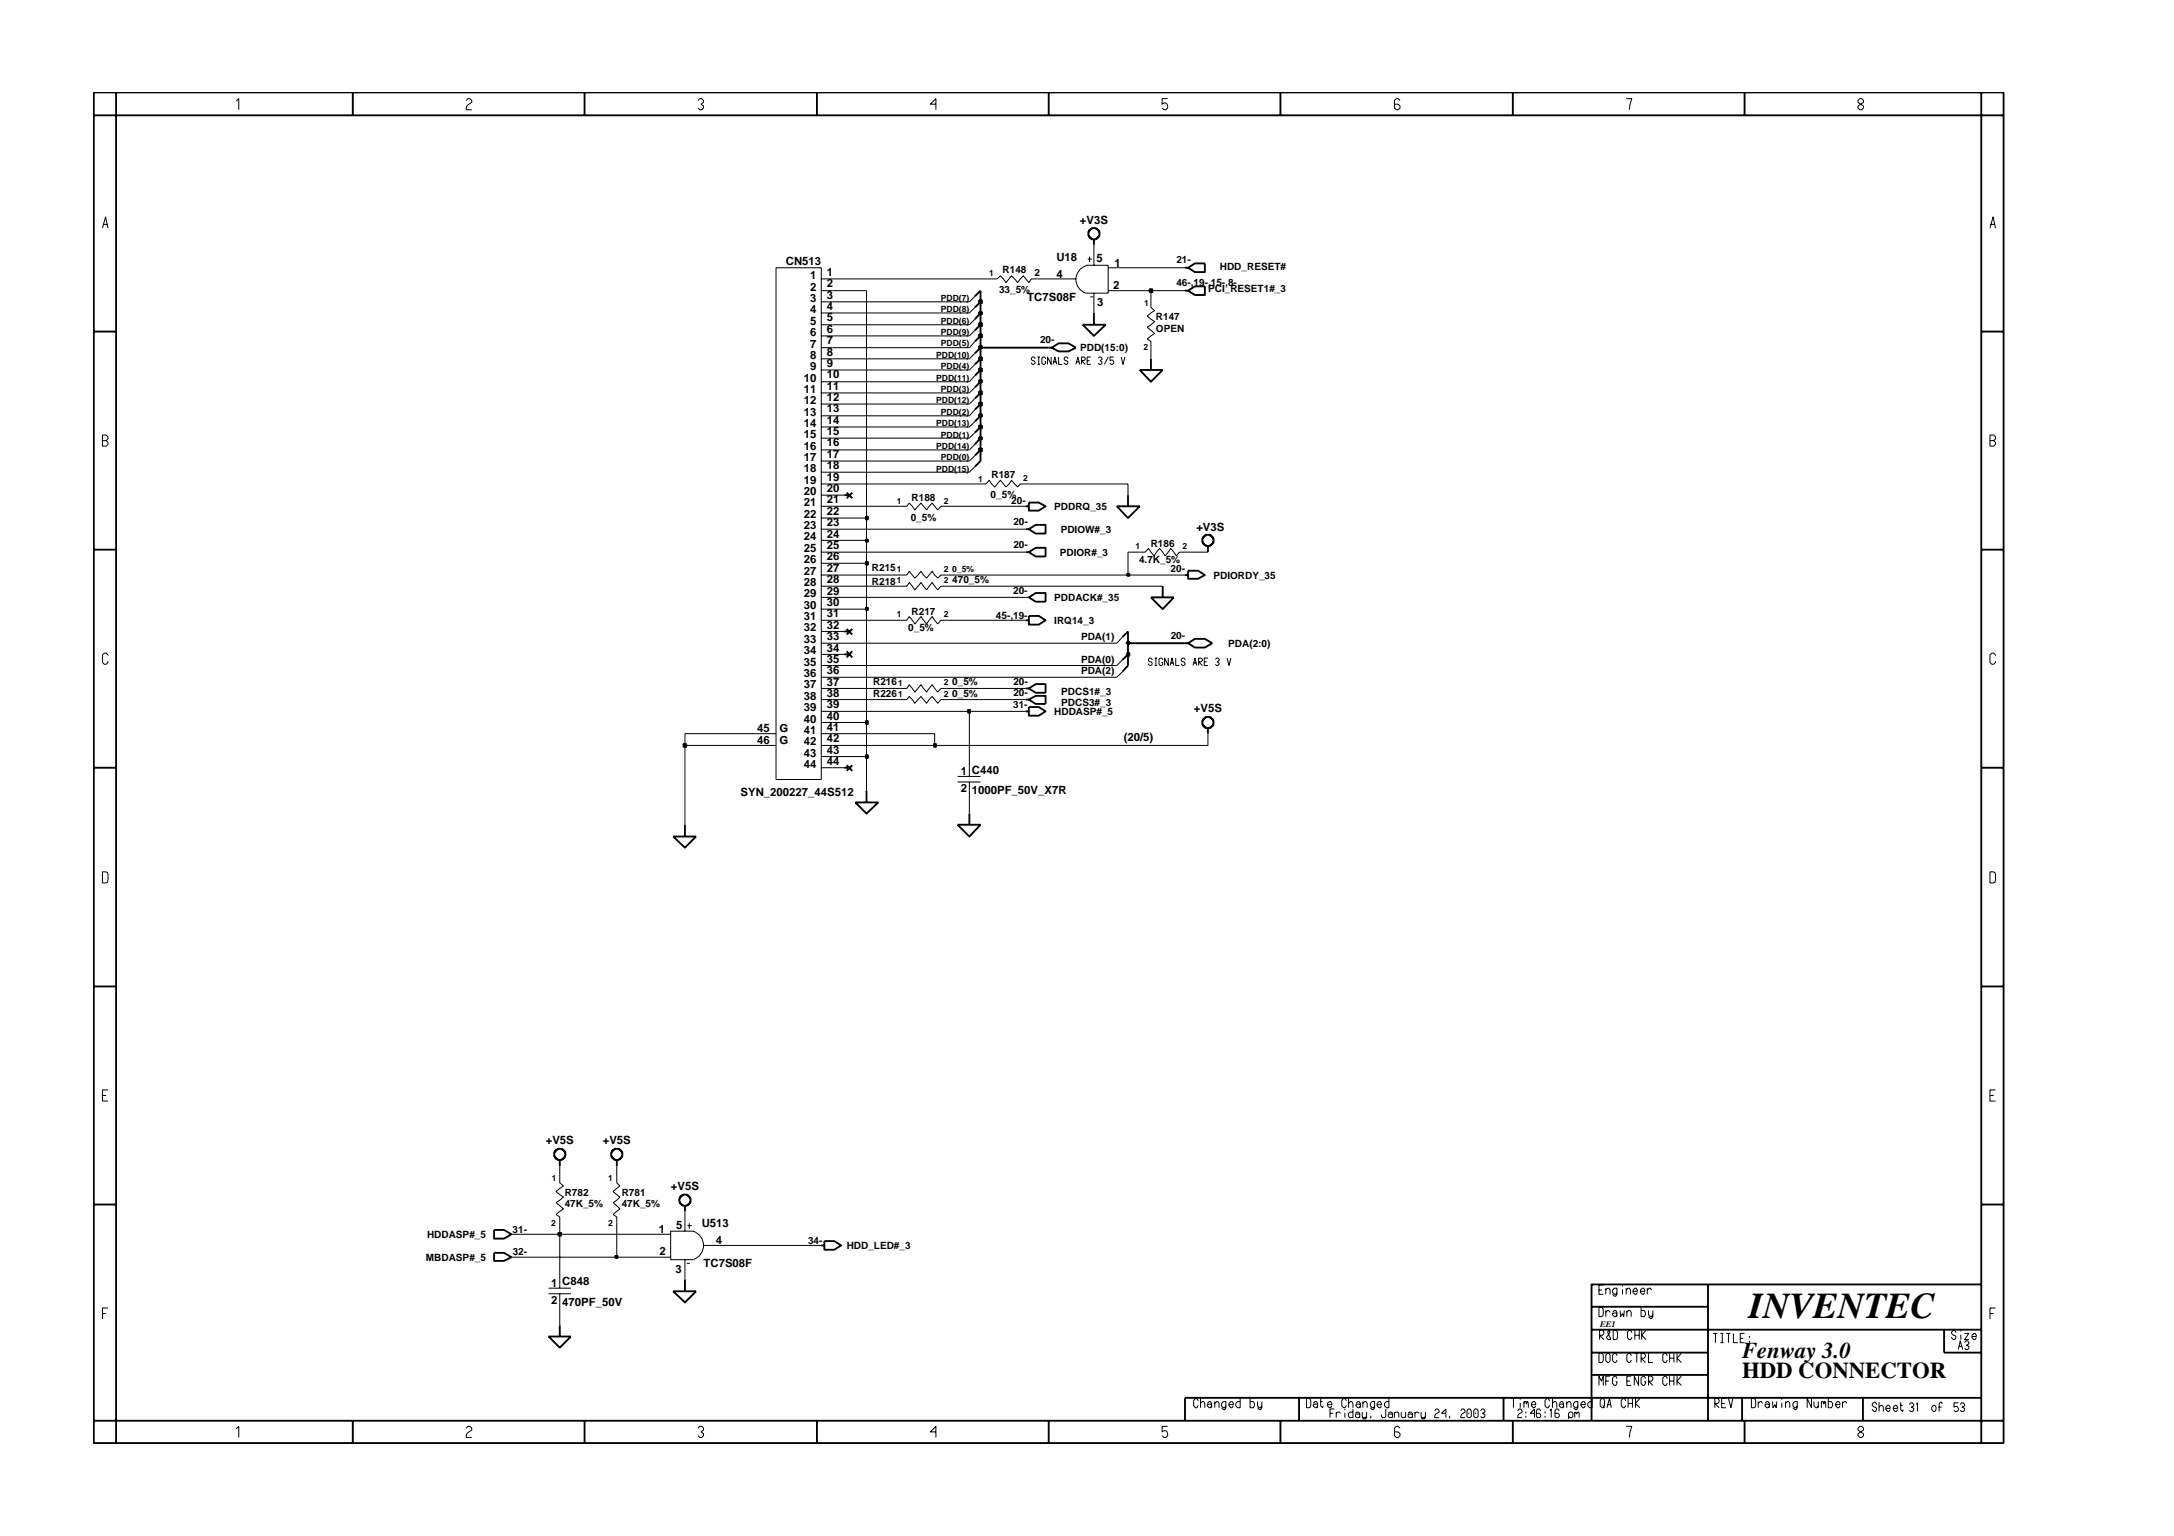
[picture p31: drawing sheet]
<svg xmlns="http://www.w3.org/2000/svg" width="297mm" height="210mm" viewBox="0 0 297 210" stroke-linecap="round" stroke-linejoin="round" font-family="sans-serif">
<defs><g id="words">
<text font-size="5" x="239" y="180.2">INVENTEC</text>
<g font-size="3.1">
<text x="238" y="185.6">Fenway 3.0</text>
<text x="238" y="188.3">HDD CONNECTOR</text>
</g>
<g font-size="1.6">
<text x="144.3" y="35.7">U18</text>
<text x="147.5" y="30.6">+V3S</text>
<text x="149.8" y="35.8">5</text>
<text x="107.4" y="36.3">CN513</text>
<text x="110.7" y="41.2">3</text>
<text x="110.7" y="39.7">2</text>
<text x="110.7" y="38.1">1</text>
<text x="113" y="40.9">3</text>
<text x="113" y="39.3">2</text>
<text x="113" y="37.7">1</text>
<text x="140.4" y="41.1">TC7S08F</text>
<text x="144.4" y="37.9">4</text>
<text x="149.9" y="41.8">3</text>
<text x="152.1" y="39.5">2</text>
<text x="152.3" y="36.4">1</text>
<text x="110.7" y="44.4">5</text>
<text x="110.7" y="45.9">6</text>
<text x="110.7" y="42.8">4</text>
<text x="110.7" y="47.5">7</text>
<text x="113" y="43.9">5</text>
<text x="113" y="45.5">6</text>
<text x="113" y="47">7</text>
<text x="113" y="42.4">4</text>
<text x="109.8" y="52.2">10</text>
<text x="109.8" y="53.7">11</text>
<text x="110.7" y="49">8</text>
<text x="110.7" y="50.6">9</text>
<text x="113" y="51.7">10</text>
<text x="113" y="53.3">11</text>
<text x="113" y="48.7">8</text>
<text x="113" y="50.2">9</text>
<text x="109.8" y="56.8">13</text>
<text x="109.8" y="58.3">14</text>
<text x="109.8" y="59.9">15</text>
<text x="109.8" y="55.2">12</text>
<text x="113" y="54.8">12</text>
<text x="113" y="56.4">13</text>
<text x="113" y="58">14</text>
<text x="113" y="59.5">15</text>
<text x="109.8" y="61.5">16</text>
<text x="109.8" y="63">17</text>
<text x="109.8" y="64.5">18</text>
<text x="113" y="61">16</text>
<text x="113" y="62.6">17</text>
<text x="113" y="64.1">18</text>
<text x="113" y="65.7">19</text>
<text x="109.8" y="67.7">20</text>
<text x="109.8" y="69.2">21</text>
<text x="109.8" y="70.8">22</text>
<text x="109.8" y="66.1">19</text>
<text x="113" y="67.3">20</text>
<text x="113" y="68.8">21</text>
<text x="113" y="70.3">22</text>
<text x="113" y="71.9">23</text>
<text x="109.8" y="72.3">23</text>
<text x="109.8" y="73.8">24</text>
<text x="109.8" y="75.5">25</text>
<text x="109.8" y="77">26</text>
<text x="113" y="73.5">24</text>
<text x="113" y="75">25</text>
<text x="113" y="76.6">26</text>
<text x="163.5" y="72.6">+V3S</text>
<text x="109.8" y="78.6">27</text>
<text x="109.8" y="80.1">28</text>
<text x="109.8" y="81.6">29</text>
<text x="109.8" y="83.2">30</text>
<text x="113" y="79.7">28</text>
<text x="113" y="81.3">29</text>
<text x="113" y="82.8">30</text>
<text x="113" y="78.1">27</text>
<text x="109.8" y="84.8">31</text>
<text x="109.8" y="86.3">32</text>
<text x="109.8" y="87.9">33</text>
<text x="109.8" y="89.4">34</text>
<text x="113" y="89">34</text>
<text x="113" y="84.4">31</text>
<text x="113" y="85.9">32</text>
<text x="113" y="87.4">33</text>
<text x="109.8" y="90.9">35</text>
<text x="109.8" y="92.6">36</text>
<text x="109.8" y="94.1">37</text>
<text x="109.8" y="95.6">38</text>
<text x="113" y="90.6">35</text>
<text x="113" y="92.1">36</text>
<text x="113" y="93.7">37</text>
<text x="113" y="95.2">38</text>
<text x="103.5" y="100.1">45</text>
<text x="103.5" y="101.7">46</text>
<text x="106.5" y="100">G</text>
<text x="106.5" y="101.7">G</text>
<text x="109.8" y="101.9">42</text>
<text x="109.8" y="97.2">39</text>
<text x="109.8" y="98.7">40</text>
<text x="109.8" y="100.3">41</text>
<text x="113" y="99.9">41</text>
<text x="113" y="101.4">42</text>
<text x="113" y="96.7">39</text>
<text x="113" y="98.4">40</text>
<text x="153.5" y="101.3">(20/5)</text>
<text x="163.1" y="97.4">+V5S</text>
<text x="109.8" y="103.4">43</text>
<text x="109.8" y="104.9">44</text>
<text x="113" y="103">43</text>
<text x="113" y="104.5">44</text>
<text x="131.3" y="105.9">1 C440</text>
<text x="101.2" y="108.8">SYN_200227_44S512</text>
<text x="131.3" y="108.2">2</text>
<text x="132.8" y="108.5">1000PF_50V_X7R</text>
<text x="74.6" y="156.4">+V5S</text>
<text x="82.3" y="156.4">+V5S</text>
<text x="91.7" y="162.6">+V5S</text>
<text x="92.4" y="167.9">5</text>
<text x="95.9" y="167.7">U513</text>
<text x="90" y="168.5">1</text>
<text x="90.1" y="171.5">2</text>
<text x="92.3" y="173.9">3</text>
<text x="96.1" y="173.2">TC7S08F</text>
<text x="97.8" y="169.9">4</text>
<text x="75.3" y="175.9">1 C848</text>
<text x="75.3" y="178.2">2</text>
<text x="76.8" y="178.4">470PF_50V</text>
</g>
<g font-size="1.4">
<text x="160.7" y="36">21-</text>
<text x="136.5" y="40.1">33_5%</text>
<text x="137" y="37.4">R148</text>
<text x="141.3" y="37.8">2</text>
<text x="160.7" y="39.1">46-,19-,15-,8-</text>
<text x="165.1" y="40">PCI_RESET1#_3</text>
<text x="166.7" y="36.9">HDD_RESET#</text>
<text x="142.1" y="46.9">20-</text>
<text x="157.9" y="43.8">R147</text>
<text x="157.9" y="45.3">OPEN</text>
<text x="147.6" y="48">PDD(15:0)</text>
<text x="135.5" y="65.4">R187</text>
<text x="124.4" y="71.1">0_5%</text>
<text x="124.5" y="68.4">R188</text>
<text x="135.4" y="68.1">0_5%</text>
<text x="138.2" y="68.8">20-</text>
<text x="138.5" y="71.8">20-</text>
<text x="144" y="69.7">PDDRQ_35</text>
<text x="119.1" y="78">R215</text>
<text x="138.5" y="74.8">20-</text>
<text x="144.8" y="76">PDIOR#_3</text>
<text x="144.9" y="72.8">PDIOW#_3</text>
<text x="155.6" y="77">4.7K_5%</text>
<text x="157.2" y="74.7">R186</text>
<text x="119.1" y="79.9">R218</text>
<text x="130.1" y="79.7">470_5%</text>
<text x="138.4" y="81.1">20-</text>
<text x="144" y="82.1">PDDACK#_35</text>
<text x="159.9" y="78.2">20-</text>
<text x="165.8" y="79.1">PDIORDY_35</text>
<text x="124.1" y="86.3">0_5%</text>
<text x="124.5" y="84">R217</text>
<text x="136.1" y="84.6">45-,19-</text>
<text x="144" y="85.3">IRQ14_3</text>
<text x="147.7" y="87.5">PDA(1)</text>
<text x="160" y="87.3">20-</text>
<text x="167.8" y="88.4">PDA(2:0)</text>
<text x="119.3" y="93.7">R216</text>
<text x="119.3" y="95.3">R226</text>
<text x="130.1" y="93.7">0_5%</text>
<text x="130.1" y="95.3">0_5%</text>
<text x="138.5" y="93.6">20-</text>
<text x="138.5" y="95.1">20-</text>
<text x="145" y="95">PDCS1#_3</text>
<text x="147.7" y="92.1">PDA(2)</text>
<text x="147.7" y="90.6">PDA(0)</text>
<text x="138.4" y="96.8">31-</text>
<text x="144" y="97.7">HDDASP#_5</text>
<text x="145" y="96.5">PDCS3#_3</text>
<text x="77.2" y="164.9">47K_5%</text>
<text x="77.2" y="163.4">R782</text>
<text x="84.9" y="164.9">47K_5%</text>
<text x="84.9" y="163.4">R781</text>
<text x="58.2" y="172.3">MBDASP#_5</text>
<text x="58.4" y="169.2">HDDASP#_5</text>
<text x="70" y="168.5">31-</text>
<text x="70" y="171.5">32-</text>
<text x="110.4" y="170">34-</text>
<text x="115.7" y="170.7">HDD_LED#_3</text>
</g>
<g font-size="1.2">
<text x="128.6" y="41.2">PDD(7)</text>
<text x="135.2" y="37.8">1</text>
<text x="156.3" y="41.8">1</text>
<text x="128.6" y="47.3">PDD(5)</text>
<text x="128.6" y="45.8">PDD(9)</text>
<text x="128.6" y="44.3">PDD(6)</text>
<text x="128.6" y="42.7">PDD(8)</text>
<text x="156.2" y="47.9">2</text>
<text x="127.9" y="49">PDD(10)</text>
<text x="127.9" y="52">PDD(11)</text>
<text x="128.6" y="53.6">PDD(3)</text>
<text x="128.6" y="50.5">PDD(4)</text>
<text x="127.9" y="58.3">PDD(13)</text>
<text x="127.9" y="55.1">PDD(12)</text>
<text x="128.6" y="59.8">PDD(1)</text>
<text x="128.6" y="56.7">PDD(2)</text>
<text x="127.9" y="64.4">PDD(15)</text>
<text x="127.9" y="61.4">PDD(14)</text>
<text x="128.6" y="62.9">PDD(0)</text>
<text x="133.6" y="65.8">1</text>
<text x="139.8" y="65.7">2</text>
<text x="122.5" y="68.8">1</text>
<text x="129" y="68.8">2</text>
<text x="155.1" y="75">1</text>
<text x="161.6" y="75">2</text>
<text x="122.5" y="78.2">1</text>
<text x="122.5" y="79.7">1</text>
<text x="129" y="78.2">2</text>
<text x="129" y="79.7">2</text>
<text x="130.1" y="78.2">0_5%</text>
<text x="122.5" y="84.3">1</text>
<text x="129" y="84.3">2</text>
<text x="122.7" y="95.3">1</text>
<text x="122.7" y="93.7">1</text>
<text x="129" y="95.3">2</text>
<text x="129" y="93.7">2</text>
<text x="75.4" y="161.4">1</text>
<text x="83.1" y="161.4">1</text>
<text x="75.3" y="167.5">2</text>
<text x="83.1" y="167.5">2</text>
<text x="218.6" y="181.3">EE1</text>
</g>
</g></defs>
<g fill="none" stroke="#000" stroke-width=".14">
<path d="M106 36.6h6.2v69.9h-6.2zM112.2 39.7h1.5M112.2 38.1h1.5M135.5 38.1h.8l.4-.4 .7 .9 .8-.9 .9 .9 .7-.9 .8 .9 .3-.5h.9M144.8 38.1h2.2M148.4 36.3h3v3.8h-3a1.95 1.95 0 0 1-1.4-1.9 1.95 1.95 0 0 1 1.4-1.9M148.6 35.4h.6M148.9 35.1v.7M149.5 35.1v1.2M151.4 39.7h1.2M151.4 36.6h1.2M112.2 42.8h1.5"/>
<path d="M112.2 41.2h1.5M112.2 45.9h1.5M112.2 44.4h1.5M112.2 49h1.5M112.2 47.5h1.5M112.2 52.2h1.5M112.2 50.6h1.5M112.2 55.2h1.5M112.2 53.7h1.5M112.2 58.3h1.5M112.2 56.8h1.5M112.2 59.9h1.5"/>
<path d="M133.2 59.1l-.8 .8M133.2 57.6l-.8 .7M133.2 46.7l-.8 .8M133.2 45.1l-.8 .8M133.2 48.3l-.8 .7M133.2 40.5l-.8 .7M133.2 51.3l-.8 .9M133.2 54.5l-.8 .7M133.2 42l-.8 .8M133.2 43.6l-.8 .8M133.2 49.8l-.8 .8M133.2 52.9l-.8 .8"/>
<path d="M133.2 56l-.8 .8M149 40.6h.4M149.5 40.1v1.1M157.3 41.2v.8l.5 .4-1.1 .8 1.1 .8-1.1 .7 1.1 .9-1.1 .7 .6 .4v.8M112.2 78.6h1.5M112.2 61.5h1.5M112.2 64.5h1.5M112.2 63h1.5M112.2 67.7h1.5M112.2 66.1h1.5M112.2 70.8h1.5M112.2 69.2h1.5"/>
<path d="M112.2 73.8h1.5M112.2 72.3h1.5M112.2 77h1.5M112.2 75.5h1.5M123 78.6h.9l.3-.5 .8 .9 .8-.9 .8 .9 .8-.9 .7 .9 .5-.4h.7M123 69.2h.9l.3-.4 .8 .9 .8-.9 .8 .9 .8-.9 .7 .9 .5-.5h.7M133.2 60.7l-.8 .8M133.2 62.2l-.8 .8M133.2 63.8l-.8 .7M134 66.1h.7l.5-.5 .7 1 .8-1 .7 1 .8-1 .9 1 .3-.5h.8M155.7 75.5h.8l.4-.6 .8 1.1 .7-1.1 .8 1.1 .8-1.1 .7 1.1 .4-.5h.8M112.2 81.6h1.5"/>
<path d="M112.2 80.1h1.5M112.2 83.2h1.5M112.2 86.3h1.5M112.2 84.8h1.5M112.2 89.4h1.5M112.2 87.9h1.5M112.2 92.6h1.5M112.2 90.9h1.5M112.2 95.6h1.5M112.2 94.1h1.5M112.2 98.7h1.5M112.2 97.2h1.5"/>
<path d="M123 84.8h.9l.3-.5 .8 1 .8-1 .8 1 .8-1 .7 1 .5-.5h.7M123 94.1h.9l.3-.5 .8 1 .8-1 .8 1 .8-1 .7 1 .5-.5h.7M123 80.1h.9l.3-.5 .8 1 .8-1 .8 1 .8-1 .7 1 .5-.5h.7M123 95.6h.9l.3-.4 .8 .9 .8-.9 .8 .9 .8-.9 .7 .9 .5-.5h.7M140.2 81.6h.4M153.4 87.1l-.8 .8M153.4 91.8l-.8 .8M153.4 90.2l-.8 .7M153.8 87.9h.3M104.4 100.3h1.6M104.4 101.9h1.6M112.2 100.3h1.5"/>
<path d="M112.2 101.9h1.5M112.2 103.4h1.5M112.2 104.9h1.5M130.8 106.1h3.2M130.8 106.9h3.2M132.4 104.9v1.2M132.4 106.9v1.1M69.9 168.7h.3M69.9 171.8h14.4M75 176h3M75 176.8h3M76.5 160.9v.7l.5 .5-1 .7 1 .8-1 .8 1 .8-1 .8 .5 .3v.8"/>
<path d="M76.5 168.7v7.3M76.5 176.8v4.3M84.3 160.9v.7l.4 .5-.9 .7 .9 .8-.9 .8 .9 .8-.9 .8 .5 .3v.8M90.5 168.7h1.1M90.5 171.8h1.1M93.6 167.1v1.1M93.6 172.1v2.8M93.8 172.6h.5M93.9 167.5h.6M94.2 167.1v.8M94.8 172.1a2.05 2.05 0 0 0 1.3-1.9 2.05 2.05 0 0 0-1.3-2h-3.2v3.9h3.2M96.1 170.2h2.1"/>
</g>
<g fill="none" stroke="#000" stroke-width=".25">
<path d="M134 39.7l-.8 .8M148.9 31.4l.1-.1a.72 .72 0 0 1 1 0l.2 .4v.5l-.5 .5h-.5l-.4-.3-.1-.7h.1zM149.5 32.7v.8M161.9 36.6h.4M161.9 39.7h.4M162.3 36.6l1-.6h1.3v1.2h-1.3zM162.3 39.7l1-.6h1.3v1.2h-1.3zM134 58.3l-.8 .8M134 56.8l-.8 .8M134 45.9l-.8 .8M134 44.4l-.8 .7M134 47.5l-.8 .8"/>
<path d="M134 50.6l-.8 .7M134 53.7l-.8 .8M134 59.9l-.8 .8M134 41.2l-.8 .8M134 42.8l-.8 .8M134 49l-.8 .8M134 52.2l-.8 .7M134 55.2l-.8 .8M143.3 47.5h.4M143.7 47.5l.9-.6h1.4l1 .6-1 .5h-1.4zM147.9 44.4h3.2l-1.6 1.5zM149.5 42.8v1.6"/>
<path d="M155.7 50.6h3.2l-1.6 1.6zM157.3 49v1.6M115.3 67.7h.8M115.7 67.3l.7 .8M116.4 67.3l-.7 .8M134 61.5l-.8 .7M134 63l-.8 .8M140.2 69.2h.4M140.2 72.3h.4M140.2 75.5h.4M140.6 68.7h1.3l1 .5-1 .6h-1.3zM140.6 72.3l.9-.6h1.4v1.2h-1.4z"/>
<path d="M140.6 75.5l.9-.6h1.4v1.1h-1.4zM152.6 69.2h3.1l-1.6 1.6zM154.1 67.7v1.5M161.9 78.6h.4M162.3 78h1.4l.9 .6-.9 .5h-1.4zM164.4 73.4l.2-.1a.72 .72 0 0 1 1 0l.2 .3v.5l-.5 .5h-.5l-.4-.3v-.2h-.1zM165 74.7v.8M115.3 86.3h.8M115.3 89.4h.8M115.7 86l.7 .7M115.7 89l.7 .8M116.4 86l-.7 .7"/>
<path d="M116.4 89l-.7 .8M140.2 84.8h.4M140.2 97.2h.4M140.2 95.6h.4M140.2 94.1h.4M140.6 81.6l.9-.6h1.4v1.2h-1.4zM140.6 84.2h1.3l1 .6-1 .6h-1.3zM140.6 96.6h1.3l1 .6-1 .6h-1.3zM140.6 95.6l.9-.5h1.4v1.1h-1.4zM140.6 94.1l.9-.6h1.4v1.2h-1.4zM154.1 86.3l-.7 .8M154.1 90.9l-.7 .9"/>
<path d="M154.1 89.4l-.7 .8M157.3 81.6h3.1l-1.5 1.6zM158.9 80.1v1.5M161.9 87.9h.4M162.3 87.9l1-.6h1.3l1 .6-1 .6h-1.3zM164.4 98.3l.2-.2a.72 .72 0 0 1 1 0l.2 .4v.5l-.5 .5h-.5l-.4-.3v-.2h-.1zM165 99.5v.8M92 114.3h3.1l-1.5 1.5zM93.6 112.7v1.6M115.3 104.9h.8M115.7 104.6l.7 .7M116.4 104.6l-.7 .7"/>
<path d="M116.9 109.7h3.1l-1.6 1.5zM118.4 108v1.7M130.8 112.7h3.2l-1.6 1.6zM132.4 111.2v1.5M76 157.2h.1a.72 .72 0 0 1 .9 0l.2 .3v.5l-.5 .5h-.5l-.4-.3-.1-.7zM76.5 158.6v.8M83.8 157.1l.7-.1 .4 .3 .1 .7-.3 .4-.7 .1-.4-.3-.1-.7zM84.3 158.6v.8M67.5 171.2h1.4l1 .6-1 .5h-1.4zM67.5 168.1h1.4l1 .6-1 .6h-1.4zM92 176.5h3.1l-1.5 1.5zM93 163.5l.2-.1a.72 .72 0 0 1 .9 0l.2 .4v.5l-.5 .5h-.5l-.4-.4-.1-.6h.1z"/>
<path d="M93.6 164.8v.7M93.6 174.9v1.6M112.2 170.2h.4M112.6 169.6h1.4l.9 .6-.9 .6h-1.4zM75 182.6h3l-1.5 1.6zM76.5 181.1v1.5"/>
</g>
<path d="M84.1 171.6h.3v.3h-.3z" fill-rule="evenodd" fill="#c2c2c2" stroke="#000" stroke-width=".25"/>
<path d="M84.1 171.6h.3v.3h-.3z" fill="none" stroke="#000" stroke-width=".25"/>
<path d="M70.2 168.7h6.3M84.3 167.1v4.7h6.2M98.2 170.2h14" fill="none" stroke="#000" stroke-width=".14"/>
<path d="M76.3 168.5h.4v.3h-.4z" fill-rule="evenodd" fill="#c2c2c2" stroke="#000" stroke-width=".25"/>
<path d="M76.3 168.5h.4v.3h-.4z" fill="none" stroke="#000" stroke-width=".25"/>
<path d="M132.4 97.2v7.7M93.6 101.9v10.8M113.7 103.4h4.7v4.6M113.7 104.9h1.6M132.4 108v3.2M76.5 159.4v1.5M84.3 159.4v1.5M76.5 167.1v1.6h14M93.6 165.5v1.6" fill="none" stroke="#000" stroke-width=".14"/>
<path d="M118.3 103.2h.3v.4h-.3z" fill-rule="evenodd" fill="#c2c2c2" stroke="#000" stroke-width=".25"/>
<path d="M118.3 103.2h.3v.4h-.3z" fill="none" stroke="#000" stroke-width=".25"/>
<path d="M118.4 98.7v4.7" fill="none" stroke="#000" stroke-width=".14"/>
<path d="M93.4 101.7h.4v.3h-.4z" fill-rule="evenodd" fill="#c2c2c2" stroke="#000" stroke-width=".25"/>
<path d="M93.4 101.7h.4v.3h-.4z" fill="none" stroke="#000" stroke-width=".25"/>
<path d="M93.6 100.3v1.6h10.8M113.7 101.9h14" fill="none" stroke="#000" stroke-width=".14"/>
<path d="M127.6 101.7h.3v.3h-.3z" fill-rule="evenodd" fill="#c2c2c2" stroke="#000" stroke-width=".25"/>
<path d="M127.6 101.7h.3v.3h-.3z" fill="none" stroke="#000" stroke-width=".25"/>
<path d="M113.7 98.7h4.7M93.6 100.3h10.8M113.7 100.3h14v1.6h37.3v-1.6" fill="none" stroke="#000" stroke-width=".14"/>
<path d="M118.3 98.6h.3v.3h-.3z" fill-rule="evenodd" fill="#c2c2c2" stroke="#000" stroke-width=".25"/>
<path d="M118.3 98.6h.3v.3h-.3z" fill="none" stroke="#000" stroke-width=".25"/>
<path d="M113.7 97.2h18.7M118.4 83.2v15.5" fill="none" stroke="#000" stroke-width=".14"/>
<path d="M132.3 97h.2v.4h-.2z" fill-rule="evenodd" fill="#c2c2c2" stroke="#000" stroke-width=".25"/>
<path d="M132.3 97h.2v.4h-.2zM154.1 89.4v1.5" fill="none" stroke="#000" stroke-width=".25"/>
<path d="M113.7 95.6h9.3M113.7 94.1h9.3M113.7 92.6h38.9M113.7 90.9h38.9M113.7 89.4h1.6M129.3 95.6h10.9M129.3 94.1h10.9M132.4 97.2h7.8" fill="none" stroke="#000" stroke-width=".14"/>
<path d="M154 89.3h.3v.3h-.3z" fill-rule="evenodd" fill="#c2c2c2" stroke="#000" stroke-width=".25"/>
<path d="M154 89.3h.3v.3h-.3zM154.1 87.9v1.5" fill="none" stroke="#000" stroke-width=".25"/>
<path d="M113.7 87.9h38.9" fill="none" stroke="#000" stroke-width=".14"/>
<path d="M154 87.7h.3v.3h-.3z" fill-rule="evenodd" fill="#c2c2c2" stroke="#000" stroke-width=".25"/>
<path d="M154 87.7h.3v.3h-.3zM154.1 86.3v1.6h7.8" fill="none" stroke="#000" stroke-width=".25"/>
<path d="M113.7 86.3h1.6M113.7 84.8h9.3M113.7 83.2h4.7M129.3 84.8h10.9" fill="none" stroke="#000" stroke-width=".14"/>
<path d="M118.3 83.1h.3v.2h-.3z" fill-rule="evenodd" fill="#c2c2c2" stroke="#000" stroke-width=".25"/>
<path d="M118.3 83.1h.3v.2h-.3z" fill="none" stroke="#000" stroke-width=".25"/>
<path d="M113.7 78.6h9.3M118.4 77v6.2M129.3 78.6h24.8M113.7 81.6h26.5M113.7 80.1h9.3M129.3 80.1h29.6" fill="none" stroke="#000" stroke-width=".14"/>
<path d="M154 78.4h.3v.3h-.3z" fill-rule="evenodd" fill="#c2c2c2" stroke="#000" stroke-width=".25"/>
<path d="M154 78.4h.3v.3h-.3z" fill="none" stroke="#000" stroke-width=".25"/>
<path d="M113.7 77h4.7M154.1 75.5v3.1h7.8" fill="none" stroke="#000" stroke-width=".14"/>
<path d="M118.3 76.8h.3v.3h-.3z" fill-rule="evenodd" fill="#c2c2c2" stroke="#000" stroke-width=".25"/>
<path d="M118.3 76.8h.3v.3h-.3z" fill="none" stroke="#000" stroke-width=".25"/>
<path d="M113.7 73.8h4.7v3.2M113.7 75.5h26.5M154.1 75.5h1.6M161.9 75.5h3.1" fill="none" stroke="#000" stroke-width=".14"/>
<path d="M118.3 73.8h.3v.2h-.3z" fill-rule="evenodd" fill="#c2c2c2" stroke="#000" stroke-width=".25"/>
<path d="M118.3 73.8h.3v.2h-.3z" fill="none" stroke="#000" stroke-width=".25"/>
<path d="M113.7 70.8h4.7v3M113.7 72.3h26.5" fill="none" stroke="#000" stroke-width=".14"/>
<path d="M118.3 70.6h.3v.4h-.3z" fill-rule="evenodd" fill="#c2c2c2" stroke="#000" stroke-width=".25"/>
<path d="M118.3 70.6h.3v.4h-.3zM134 61.5v1.5" fill="none" stroke="#000" stroke-width=".25"/>
<path d="M118.4 39.7v31.1M113.7 69.2h9.3M113.7 67.7h1.6M113.7 66.1h20.3M113.7 64.5h18.7M113.7 63h18.7M113.7 61.5h18.7M129.3 69.2h10.9M140.2 66.1h13.9v1.6" fill="none" stroke="#000" stroke-width=".14"/>
<path d="M133.8 61.3h.3v.4h-.3z" fill-rule="evenodd" fill="#c2c2c2" stroke="#000" stroke-width=".25"/>
<path d="M134 59.9v1.6M133.8 61.3h.3v.4h-.3z" fill="none" stroke="#000" stroke-width=".25"/>
<path d="M113.7 59.9h18.7" fill="none" stroke="#000" stroke-width=".14"/>
<path d="M133.8 59.8h.3v.2h-.3z" fill-rule="evenodd" fill="#c2c2c2" stroke="#000" stroke-width=".25"/>
<path d="M133.8 59.8h.3v.2h-.3zM134 58.3v1.6" fill="none" stroke="#000" stroke-width=".25"/>
<path d="M113.7 58.3h18.7" fill="none" stroke="#000" stroke-width=".14"/>
<path d="M133.8 58.2h.3v.3h-.3z" fill-rule="evenodd" fill="#c2c2c2" stroke="#000" stroke-width=".25"/>
<path d="M133.8 58.2h.3v.3h-.3zM134 56.8v1.5" fill="none" stroke="#000" stroke-width=".25"/>
<path d="M113.7 56.8h18.7" fill="none" stroke="#000" stroke-width=".14"/>
<path d="M133.8 56.7h.3v.2h-.3z" fill-rule="evenodd" fill="#c2c2c2" stroke="#000" stroke-width=".25"/>
<path d="M133.8 56.7h.3v.2h-.3zM134 55.2v1.6" fill="none" stroke="#000" stroke-width=".25"/>
<path d="M113.7 55.2h18.7" fill="none" stroke="#000" stroke-width=".14"/>
<path d="M133.8 55h.3v.4h-.3z" fill-rule="evenodd" fill="#c2c2c2" stroke="#000" stroke-width=".25"/>
<path d="M133.8 55h.3v.4h-.3zM134 53.7v1.5" fill="none" stroke="#000" stroke-width=".25"/>
<path d="M113.7 53.7h18.7" fill="none" stroke="#000" stroke-width=".14"/>
<path d="M133.8 53.5h.3v.4h-.3z" fill-rule="evenodd" fill="#c2c2c2" stroke="#000" stroke-width=".25"/>
<path d="M133.8 53.5h.3v.4h-.3zM134 52.2v1.5" fill="none" stroke="#000" stroke-width=".25"/>
<path d="M113.7 52.2h18.7" fill="none" stroke="#000" stroke-width=".14"/>
<path d="M133.8 52h.3v.3h-.3z" fill-rule="evenodd" fill="#c2c2c2" stroke="#000" stroke-width=".25"/>
<path d="M133.8 52h.3v.3h-.3zM134 50.6v1.6" fill="none" stroke="#000" stroke-width=".25"/>
<path d="M113.7 50.6h18.7" fill="none" stroke="#000" stroke-width=".14"/>
<path d="M133.8 50.4h.3v.3h-.3z" fill-rule="evenodd" fill="#c2c2c2" stroke="#000" stroke-width=".25"/>
<path d="M133.8 50.4h.3v.3h-.3zM134 49v1.6" fill="none" stroke="#000" stroke-width=".25"/>
<path d="M113.7 49h18.7" fill="none" stroke="#000" stroke-width=".14"/>
<path d="M133.8 48.9h.3v.3h-.3z" fill-rule="evenodd" fill="#c2c2c2" stroke="#000" stroke-width=".25"/>
<path d="M133.8 48.9h.3v.3h-.3zM134 47.5v1.5" fill="none" stroke="#000" stroke-width=".25"/>
<path d="M113.7 47.5h18.7M157.3 47.5v1.5" fill="none" stroke="#000" stroke-width=".14"/>
<path d="M133.8 47.3h.3v.3h-.3z" fill-rule="evenodd" fill="#c2c2c2" stroke="#000" stroke-width=".25"/>
<path d="M133.8 47.3h.3v.3h-.3zM134 45.9v1.6h9.3" fill="none" stroke="#000" stroke-width=".25"/>
<path d="M113.7 45.9h18.7" fill="none" stroke="#000" stroke-width=".14"/>
<path d="M133.8 45.7h.3v.4h-.3z" fill-rule="evenodd" fill="#c2c2c2" stroke="#000" stroke-width=".25"/>
<path d="M133.8 45.7h.3v.4h-.3zM134 44.4v1.5" fill="none" stroke="#000" stroke-width=".25"/>
<path d="M113.7 44.4h18.7" fill="none" stroke="#000" stroke-width=".14"/>
<path d="M133.8 44.2h.3v.3h-.3z" fill-rule="evenodd" fill="#c2c2c2" stroke="#000" stroke-width=".25"/>
<path d="M133.8 44.2h.3v.3h-.3zM134 42.8v1.6" fill="none" stroke="#000" stroke-width=".25"/>
<path d="M113.7 42.8h18.7" fill="none" stroke="#000" stroke-width=".14"/>
<path d="M133.8 42.7h.3v.2h-.3z" fill-rule="evenodd" fill="#c2c2c2" stroke="#000" stroke-width=".25"/>
<path d="M133.8 42.7h.3v.2h-.3zM134 41.2v1.6" fill="none" stroke="#000" stroke-width=".25"/>
<path d="M113.7 41.2h18.7M149.5 41.2v1.6" fill="none" stroke="#000" stroke-width=".14"/>
<path d="M133.8 41.1h.3v.3h-.3z" fill-rule="evenodd" fill="#c2c2c2" stroke="#000" stroke-width=".25"/>
<path d="M134 39.7v1.5M133.8 41.1h.3v.3h-.3z" fill="none" stroke="#000" stroke-width=".25"/>
<path d="M113.7 39.7h4.7M152.6 39.7h4.7v1.5" fill="none" stroke="#000" stroke-width=".14"/>
<path d="M157.1 39.6h.3v.3h-.3z" fill-rule="evenodd" fill="#c2c2c2" stroke="#000" stroke-width=".25"/>
<g fill="none" stroke="#000" stroke-width=".25">
<path d="M12.8 12.6h261v184.6h-261zM12.8 15.8h261M15.9 12.6v184.6M48.2 12.6v3.2M79.9 12.6v3.2M111.6 12.6v3.2M143.3 12.6v3.2M174.9 12.6v3.2M206.7 12.6v3.2M238.4 12.6v3.2M270.7 12.6v184.6M157.1 39.6h.3v.3h-.3z"/>
<path d="M12.8 45.3h3.1M270.7 45.3h3.1M12.8 75.1h3.1M270.7 75.1h3.1M12.8 104.9h3.1M270.7 104.9h3.1M12.8 134.8h3.1M270.7 134.8h3.1M12.8 164.6h3.1M217.5 178.6h15.9M233.4 175.5v18.7M270.7 175.5h-53.2v18.7"/>
<path d="M270.7 164.6h3.1M12.8 194.2h261M48.2 194.2v3M79.9 194.2v3M111.6 194.2v3M143.3 194.2v3M174.9 194.2v3M177.5 191v3.2M205.4 191v3.2M206.7 194.2v3M217.5 181.7h53.2M217.5 184.8h15.9"/>
<path d="M217.5 187.9h15.9M238 191v3.2M238.4 194.2v3M254.5 191v3.2M265.6 181.7v3.1h5.1M270.7 191h-108.8v3.2"/>
</g>
<g fill="none" stroke="#000" stroke-width=".14">
<path d="M32.3 13.8l.3-.3v1.5M63.7 13.7l.3-.2h.2l.3 .2v.3l-.5 .3-.3 .4v.3h.8M95.4 13.7l.2-.2h.3l.2 .2v.3l-.3 .2 .3 .3v.2l-.2 .3h-.3l-.2-.3M127.9 14.2h-.8l.8-.7v1.5M159.5 13.5h-.7v.7l.2-.1a.5 .5 0 0 1 .5 .6l-.2 .3h-.3l-.2-.3M191.3 13.7l-.3-.2h-.2l-.3 .2v1l.3 .3h.2l.3-.3v-.2l-.3-.3h-.5M222.2 13.5h.8l-.4 1.5M253.9 13.7l.2-.2h.3l.2 .2v.3l-.7 .5v.2l.2 .3h.3l.2-.3v-.2l-.7-.5zM14 31.2l.4-1.6 .4 1.6M14.1 30.7h.6M113.7 38.1h21.8M141.8 38.1h3"/>
<path d="M149.5 33.5v1.6M152.6 36.6h9.3M157.3 39.7h4.6M271.9 31.2l.4-1.6 .4 1.6M272 30.7h.6M14 59.5h.5l.3 .2v.3l-.3 .2 .3 .3v.2l-.3 .3h-.5zM141.4 49l-.1-.2h-.2l-.2 .2v.1l.2 .2h.2l.1 .2v.1l-.1 .2h-.2l-.2-.3M141.8 48.8h.3M141.8 49.8h.3M141.9 48.8v1M142.9 49l-.2-.2h-.2l-.1 .2v.6l.1 .2h.2l.2-.2v-.2h-.2M143.6 48.8v1l-.5-1v1"/>
<path d="M143.9 49.8l.2-1 .3 1M144 49.5h.3M144.6 48.8v1h.5M145.9 49l-.2-.2h-.1l-.2 .2v.1l.2 .2h.1l.2 .2v.1l-.2 .2h-.1l-.2-.3M147 49.8l.3-1 .2 1M147.1 49.5h.3M147.8 49.8v-1h.3l.2 .2v.1l-.2 .2h-.3l.5 .5M148.5 49.3h.4M149 48.8h-.5v1h.5M150.1 49l.1-.2h.2l.2 .2v.1l-.3 .2 .3 .2v.1l-.2 .2h-.2l-.1-.2M151.4 48.8l-.5 1M152.2 48.8h-.5v.5l.3-.1 .2 .3v.1l-.2 .2h-.2l-.1-.2"/>
<path d="M153.2 48.8l.2 1 .3-1M14 60.2h.5M271.9 60.2h.5l.3-.2v-.3l-.3-.2h-.5v1.5h.5l.3-.3v-.2l-.3-.3M14.8 89.6l-.3-.3h-.2l-.3 .2v1l.3 .3h.2l.3-.3v-.1M157.4 90.2l-.1-.3h-.2l-.2 .2v.2l.5 .3v.2l-.1 .1h-.2l-.2-.2M157.8 89.9h.3M157.8 90.9h.3M157.9 89.9v1M158.9 90.2l-.2-.3h-.2l-.1 .2v.7l.1 .1h.2l.2-.1v-.3h-.2M159.6 89.9v1l-.5-1v1M159.9 90.9l.2-1 .3 1M160 90.6h.3"/>
<path d="M160.6 89.9v1h.5M161.9 90.2l-.2-.3h-.1l-.2 .2v.2l.5 .3v.2l-.2 .1h-.1l-.2-.2M163 90.9l.3-1 .2 1M163.1 90.6h.3M163.8 90.9v-1h.3l.2 .2v.2l-.2 .1h-.3l.5 .5M164.5 90.4h.4M165 89.9h-.5v1h.5M166.1 90.1l.1-.2h.2l.2 .2v.2l-.3 .1 .3 .2v.2l-.2 .1h-.2l-.1-.1M167.7 89.9l.2 1 .3-1M272.7 89.6l-.3-.3h-.3l-.2 .2v1l.2 .3h.3l.3-.3v-.1M14 119.1l.7 .1 .1 .3-.1 1.1-.7 .1zM271.9 119.1l.7 .1 .1 .3-.1 1.1-.7 .1z"/>
<path d="M14 149.7h.5M14.8 148.9h-.8v1.6h.8M271.9 149.7h.5M272.7 148.9h-.8v1.6h.8M14 179.5h.5M14.8 178.7h-.8v1.6M218.5 178.7h.5l.1 .3v.6l-.1 .2-.2 .1h-.3zM218.5 176.3h.4M219.1 175.6h-.6v1.3h.6M219.4 179.3l.3-.2h.1l.2 .2M219.4 176.3l.3-.3h.1l.2 .3v.6M219.4 176v.9"/>
<path d="M219.4 179.1v.8M220.3 179.3l.3-.2h.2l.1 .2v.6M220.9 179.5l-.1-.1-.5 .1v.2l.3 .2h.2l.1-.2M220.9 176.6l-.1 .3h-.2l-.3-.3v-.3l.3-.3h.3v.9l-.1 .2h-.2l-.3-.2M221.3 179.1l.1 .8 .3-.4 .2 .4v-.8M221.7 175.6v.2M221.7 176.2v.7M222.2 176.3l.2-.3h.2l.2 .3v.6M222.2 176v.9M222.3 179.3l.2-.2h.2l.2 .2v.6M222.3 179.1v.8M223.1 176.5h.6l-.2-.5h-.1l-.3 .3v.3l.3 .3h.1l.2-.3"/>
<path d="M224.1 176.5h.6l-.1-.5h-.2l-.3 .3v.3l.3 .3h.2l.1-.3M224.2 178.7v1.2h.4l.2-.2v-.4l-.2-.2h-.4M225.1 176.3l.2-.3h.2l.2 .3M225.1 176v.9M225.2 179.1v.6l.3 .2h.2l.1-.2M225.8 179.1v.8l-.1 .3h-.2l-.3-.3M271.9 179.5h.5M272.7 178.7h-.8v1.6M32.3 195.3l.3-.4v1.5M63.7 195.2l.3-.3h.2l.3 .3v.2l-.7 .5-.1 .3v.2h.8M95.4 195.2l.2-.3h.3l.2 .3v.2l-.3 .3 .3 .2v.3l-.2 .2h-.3l-.2-.2M127.9 195.7h-.8l.8-.8v1.5"/>
<path d="M159.5 194.9h-.7v.8l.2-.2a.5 .5 0 0 1 .5 .7l-.2 .2h-.3l-.2-.2M163.7 191.4l-.2-.3h-.1l-.3 .3v.7l.3 .3h.1l.2-.4M164 191.8l.3-.3h.2l.1 .3v.6M164 191.1v1.3M165 191.8l.2-.3h.2l.2 .3v.6M165.6 192l-.2-.1-.4 .1v.1l.2 .3h.2l.2-.3M166 191.8l.2-.3h.2l.2 .3v.6M166 191.5v.9M167.5 192.1l-.2 .3h-.1l-.3-.3v-.3l.3-.3h.3v.9l-.2 .2h-.1l-.3-.2M167.9 192h.6l-.2-.5h-.1l-.3 .3v.3l.3 .3h.1l.2-.3M169.4 191.1v1.3h-.3l-.2-.3v-.3l.2-.3h.3M170.8 191.1v1.3h.4l.2-.3v-.3l-.2-.3h-.4"/>
<path d="M171.8 191.5v.6l.3 .3h.1l.2-.3M172.4 191.5v.9l-.2 .2h-.1l-.3-.2M178.5 191.1l.5 .1 .1 .2v.6l-.1 .3-.2 .1h-.3zM179.4 191.8l.3-.3h.2l.1 .3v.6M180 192l-.1-.1-.5 .1v.1l.3 .3h.2l.1-.3M180.4 191.5h.3M180.5 191.1v1l.2 .3 .1-.3M181.4 192h.6l-.2-.5h-.2l-.2 .3v.3l.2 .3h.2l.2-.3M181.7 193.1h.4M182.3 192.5h-.6v1.2M182.6 193.1l.1-.1h.3l.2 .1M182.6 193v.7"/>
<path d="M183.8 192.5v.2M183.8 193.1v.6M183.9 191.4l-.1-.3h-.2l-.3 .3v.7l.3 .3h.2l.1-.4M184.3 191.8l.2-.3h.2l.2 .3v.6M184.3 191.1v1.3M184.9 192.5v1.2h-.5l-.1-.1v-.5l.1-.1h.5M185.2 193.1l.2-.1h.2l.2 .1v.6M185.3 191.8l.2-.3h.2l.2 .3v.6M185.8 193.3l-.2-.1-.4 .1v.3l.2 .1h.2l.2-.1M185.9 192l-.2-.1-.4 .1v.1l.2 .3h.2l.2-.3M186.1 193v.6l.2 .1h.2l.2-.1M186.2 191.8l.3-.3h.1l.2 .3v.6"/>
<path d="M186.2 191.5v.9M186.7 193v.7l-.2 .2h-.2l-.2-.2M187.3 193.5l-.1 .3M187.8 192.1l-.2 .3h-.1l-.3-.3v-.3l.3-.3h.3v.9l-.2 .2h-.1l-.3-.2M188.2 192h.6l-.2-.5h-.2l-.2 .3v.3l.2 .3h.2l.2-.3M189.3 192.5v1.1l-.1 .1h-.3l-.1-.1v-.3M189.7 193.1l.2-.1h.2l.2 .1v.6M189.8 191.1v1.3h-.4l-.2-.3v-.3l.2-.3h.4M190.3 193.3l-.2-.1-.4 .1v.3l.2 .1h.2l.2-.1M190.5 193.1l.2-.1h.3l.1 .1v.6M190.5 193v.7M191.3 195.2l-.3-.3h-.2l-.3 .3v1l.3 .2h.2l.3-.2v-.3l-.3-.2h-.5"/>
<path d="M191.5 193v.6l.1 .1h.3l.2-.1M192.1 193v.7M192.4 193.1l.2-.1h.2l.2 .1v.6M193 193.3l-.2-.1-.4 .1v.3l.2 .1h.2l.2-.1M193.3 193.1l.2-.1h.2l.2 .1M193.3 193v.7M194.2 193v.6l.1 .1h.3l.2-.1M194.8 193v.7l-.2 .2h-.3l-.1-.2M196 192.8l.2-.3h.3l.1 .3v.2l-.4 .2-.2 .4v.1h.6M197.6 193.1h-.6l.6-.6v1.2M198.1 193.5l-.1 .3M199.6 192.8l.2-.3h.2l.2 .3v.2l-.5 .3-.1 .4h.6"/>
<path d="M200.6 192.5h.3l.1 .3v.8l-.1 .1h-.3l-.2-.1v-.8zM200.7 193.1v.1M201.5 192.5h.3l.2 .3v.8l-.2 .1h-.3l-.1-.1v-.8zM201.6 193.1v.1M202.3 192.8l.2-.3h.2l.2 .3v.2l-.3 .1 .3 .2v.3l-.2 .1h-.2l-.2-.1M206.4 191.1h.6M206.8 191.1v1.3M207.4 192.8l.1-.3h.3l.2 .3v.2l-.5 .3-.1 .3v.1h.6M207.7 191.1v.2M207.7 191.7v.7M208.2 191.8l.1-.3h.2l.1 .4v-.4h.1l.1 .9M208.2 191.5v.9"/>
<path d="M208.5 192.9v.2M208.5 193.5v.2M209.2 192h.6l-.1-.5h-.2l-.3 .3v.3l.3 .3h.2l.1-.3M209.7 193.1h-.6l.6-.6v1.2M210.5 192.8l-.2-.3h-.2l-.2 .3v.8l.2 .1h.2l.2-.1v-.3l-.2-.2h-.4M211.1 192.9v.2M211.1 193.5v.2M211.7 191.4l-.2-.3h-.1l-.3 .3v.7l.3 .3h.1l.2-.4M211.8 192.8l.1-.3v1.2M212.1 191.8l.3-.3h.1l.2 .3v.6M212.1 191.1v1.3M213 191.8l.3-.3h.2l.1 .3v.6"/>
<path d="M213 192.8l-.1-.3h-.3l-.1 .3v.8l.1 .1h.3l.1-.1v-.3l-.1-.2h-.4M213.6 192l-.1-.1-.5 .1v.1l.3 .3h.2l.1-.3M214.1 191.8l.2-.3h.2l.2 .3v.6M214.1 191.5v.9M214.3 193.6l.2 .1h.2l.2-.1v-.5l-.2-.1h-.2l-.2 .1v.8M215.2 193.1l.1-.1 .1 .2 .3-.2 .1 .7M215.2 193v.7M215.6 192.1l-.2 .3h-.1l-.3-.3v-.3l.3-.3h.3v.9l-.2 .2h-.1l-.3-.2M216 192h.6l-.2-.5h-.1l-.3 .3v.3l.3 .3h.1l.2-.3M217.5 191.1v1.3h-.3l-.3-.3v-.3l.3-.3h.3M218.5 189.3v-1.2l.3 .6 .3-.6v1.2M218.5 184.9l.5 .1 .1 .3v.6l-.1 .2-.2 .1h-.3z"/>
<path d="M218.6 183.1v-1.3h.4l.1 .2-.1 .5h-.4l.5 .6M218.6 191.4l.3-.3h.2l.1 .3v.7l-.1 .3h-.2l-.3-.3zM219 192l.2 .4M219.4 185.2l.3-.3h.1l.2 .3v.7l-.2 .3h-.1l-.3-.3zM219.4 188.7h.4M219.6 192.4l.3-1.3 .3 1.3M219.7 192h.4M220 188.1h-.6v1.2M220.1 182.8l-.1 .3h-.3l-.2-.3 .5-.8-.2-.2-.1 .2 .4 1.1M220.4 181.8l.5 .1 .1 .2v.6l-.1 .3-.1 .1h-.4zM220.9 188.4l-.1-.3h-.2l-.3 .2v.8l.3 .2h.2l.1-.2v-.3h-.1M220.9 185.3l-.1-.4h-.2l-.3 .3v.7l.3 .3h.2l.1-.3"/>
<path d="M222.1 191.4l-.2-.3h-.1l-.3 .3v.7l.3 .3h.1l.2-.4M222.2 194.9h.8l-.4 1.5M222.3 188.7h.4M222.4 191.8h.6M222.4 191.1v1.3M222.9 188.1h-.6v1.2h.6M222.9 185.3l-.2-.4h-.2l-.2 .3v.7l.2 .3h.2l.2-.3M223 182.1l-.2-.3h-.2l-.2 .2v.8l.2 .3h.2l.2-.4M223 191.1v1.3M223.3 184.9h.6M223.4 181.8v1.3M223.4 182.5h.6"/>
<path d="M223.5 191.1v1.3M223.6 184.9v1.3M223.9 188.1v1.2l-.6-1.2v1.2M224 181.8v1.3M224.1 191.1l-.6 .7 .6 .6M224.2 186.2v-1.3h.4l.2 .3-.2 .4h-.4l.6 .6M224.3 181.8v1.3M224.8 188.4l-.2-.3h-.1l-.3 .2v.8l.3 .2h.1l.2-.2v-.3h-.2M224.9 181.8l-.6 .7 .6 .6M225.2 189.3v-1.2h.5l.1 .2-.1 .4h-.5l.6 .6M225.2 184.9v1.3h.6M227.8 188.4l-.2-.3h-.2l-.2 .2v.8l.2 .2h.2l.2-.3"/>
<path d="M227.8 185.3l-.2-.4h-.2l-.2 .3v.7l.2 .3h.2l.2-.3M228.1 188.7h.6M228.1 184.9v1.3M228.1 188.1v1.2M228.1 185.6h.6M228.7 184.9v1.3M228.7 188.1v1.2M229.1 184.9v1.3M229.1 188.1v1.2M229.7 188.1l-.6 .6 .6 .6M229.7 184.9l-.6 .7 .6 .6M234 182.2h.6"/>
<path d="M234.3 192.4v-1.3h.4l.2 .3-.2 .4h-.4l.6 .6M234.4 182.2v1.3M235.1 182.2h.4M235.1 183.5h.4M235.2 191.8h.5M235.3 182.2v1.3M235.8 191.1h-.6v1.3h.6M235.8 182.2h.6M236.2 182.2v1.3M236.2 191.1l.3 1.3 .3-1.3M236.8 182.2v1.3h.6M237.8 182.9h.4"/>
<path d="M238.4 182.2h-.6v1.3h.6M239 182.6v.2M239 183.2v.3M239.3 191.1l.5 .1 .1 .2v.6l-.1 .3-.2 .1h-.3zM240.2 191.8l.3-.3h.2l.1 .3M240.2 191.5v.9M241.2 191.8l.2-.3h.2l.2 .3v.6M241.8 192l-.2-.1-.4 .1v.1l.2 .3h.2l.2-.3M242.2 191.5l.1 .9 .2-.4 .2 .4 .1-.9M243.4 191.1v.2M243.4 191.7v.7M244 191.8l.2-.3h.2l.1 .3v.6"/>
<path d="M244 191.5v.9M245.6 192.1l-.2 .3h-.2l-.2-.3v-.3l.2-.3h.4v.9l-.2 .2h-.2l-.2-.2M247.5 191.1v1.3l-.6-1.3v1.3M247.8 191.5v.6l.3 .3h.2l.1-.3M248.4 191.5v.9M248.9 191.8v-.3h.2l.1 .4 .1-.4h.1l.1 .9M248.9 191.5v.9M249.8 191.1v1.3h.4l.2-.3v-.3l-.2-.3h-.4M250.8 192h.6l-.2-.5h-.1l-.3 .3v.3l.3 .3h.1l.2-.3M251.7 191.8l.3-.3h.2l.1 .3M251.7 191.5v.9M254.1 194.9l-.2 .3v.2l.7 .5v.3l-.2 .2h-.3l-.2-.2v-.3l.7-.5v-.2l-.2-.3z"/>
<path d="M256.4 192l-.2-.4h-.1l-.3 .3v.1l.3 .3h.1l.2 .2-.2 .4h-.1l-.3-.4M256.7 192.3l.3-.3h.2l.1 .3v.6M256.7 191.6v1.3M257.7 192.5h.6l-.2-.5h-.2l-.2 .3v.3l.2 .3h.2l.2-.3M258.7 192.5h.6l-.2-.5h-.2l-.2 .3v.3l.2 .3h.2l.2-.3M259.6 192h.4M259.7 191.6v1l.3 .3v-.3M260.9 192l.2-.3h.2l.2 .3v.1l-.4 .2 .4 .2v.2l-.2 .2h-.2l-.2-.2M261.8 192l.2-.3v1.2M264.2 192h.2l.1 .3v.3l-.1 .3h-.2l-.3-.3v-.3zM264.9 192.3h.4M265.4 191.9l-.1-.3h-.2l-.1 .3v1"/>
<path d="M267.2 182.1l-.1-.3h-.2l-.3 .2v.2l.3 .3h.2l.1 .1-.1 .5h-.2l-.3-.4M267.6 191.7h-.6v.6l.4-.1 .2 .3v.2l-.2 .2h-.2l-.2-.2M267.6 184.4l.2-1.2 .4 1.2M267.7 184h.4M267.8 192l.2-.3h.3l.1 .3v.1l-.3 .2 .3 .2v.2l-.1 .2h-.3l-.2-.2M267.9 181.8v.2M267.9 182.4v.7M268.4 182.2h.6l-.6 .9h.6M268.4 183.5l.2-.3h.2l.2 .3v.2l-.3 .1 .3 .2v.2l-.2 .2h-.2l-.2-.2M269.4 182.6h.6l-.1-.4h-.2l-.3 .3v.3l.3 .3h.2l.1-.3"/>
</g>
<use href="#words"/>
</svg>
